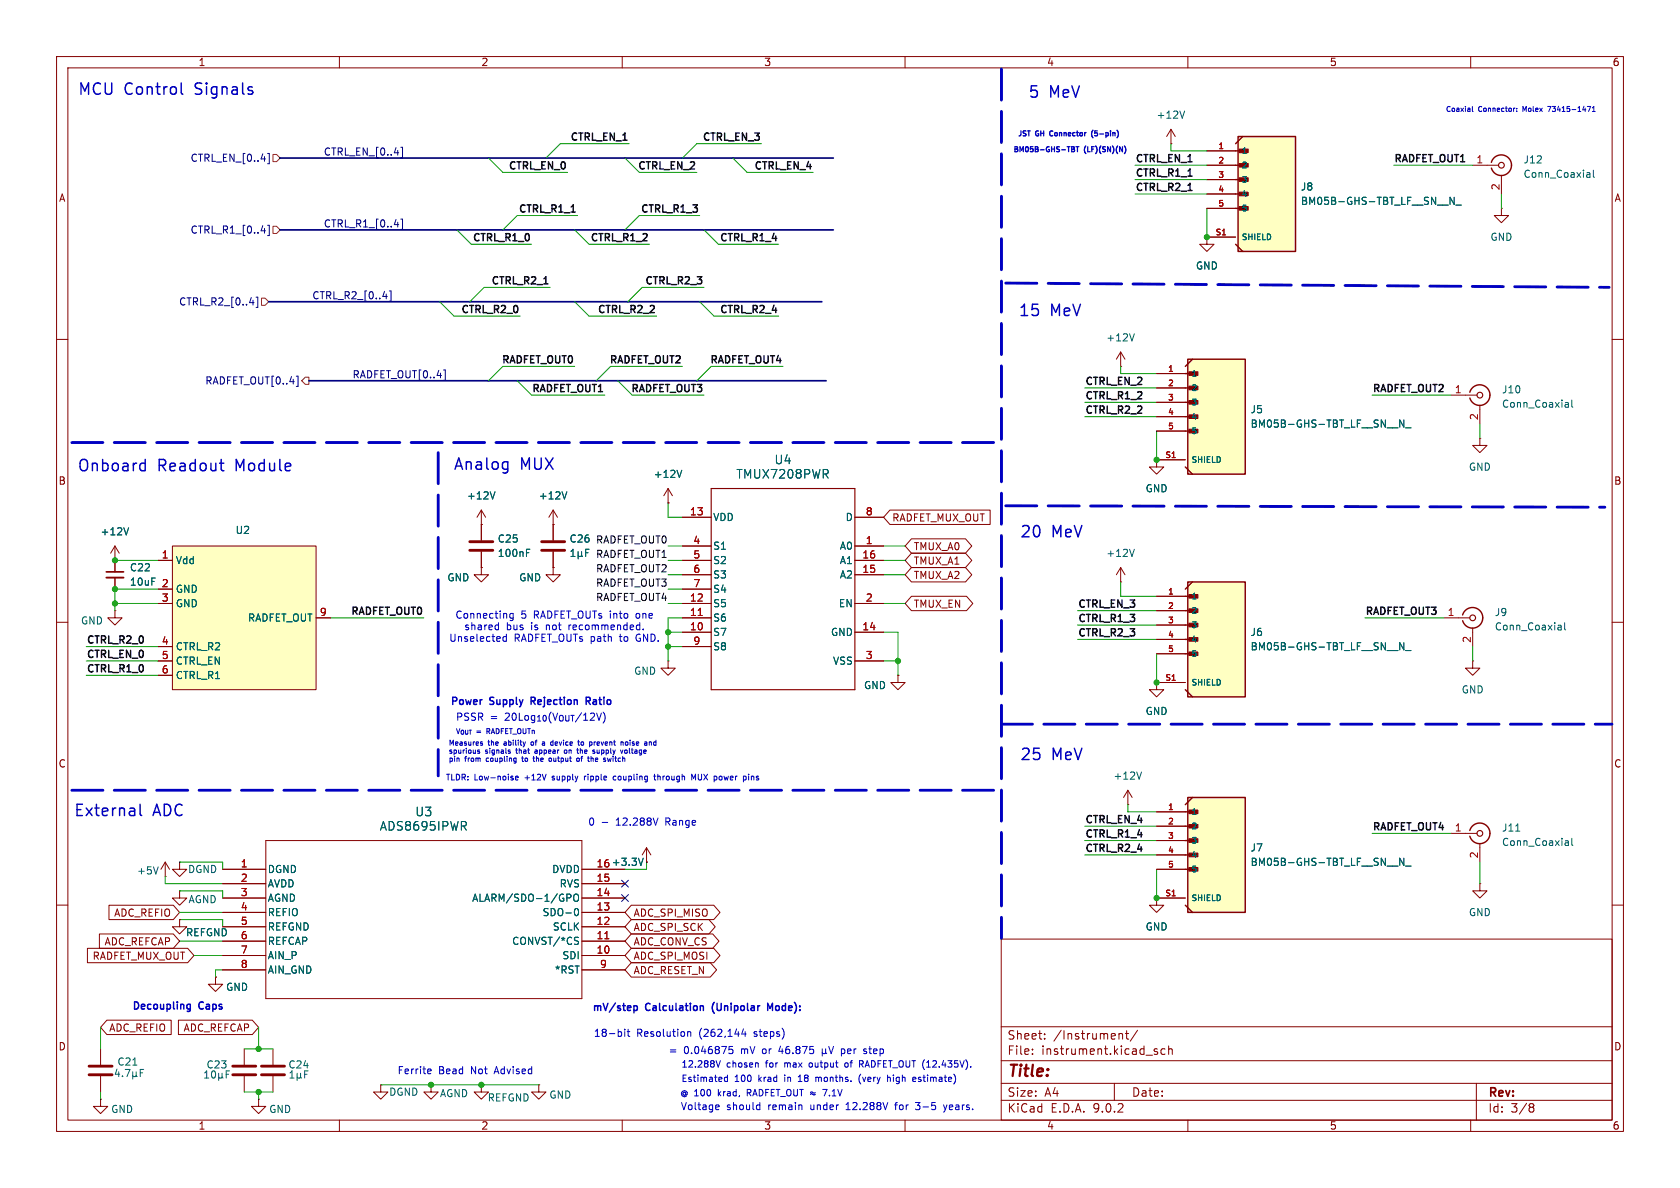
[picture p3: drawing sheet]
<svg xmlns="http://www.w3.org/2000/svg" width="297mm" height="210mm" viewBox="0 0 297 210" stroke-linecap="round" stroke-linejoin="round" font-family="sans-serif">
<defs><g id="words">
<g font-size="2.8" fill="#0000c2">
<text x="13.7" y="17.1">MCU Control</text>
<text x="34.7" y="17.1">Signals</text>
<text x="181.7" y="17.6">5</text>
<text x="185.5" y="17.6">MeV</text>
<text x="180" y="56.2">15</text>
<text x="185.7" y="56.2">MeV</text>
<text x="13.6" y="83.7">Onboard</text>
<text x="27.9" y="83.7">Readout</text>
<text x="41.8" y="83.7">Module</text>
<text x="80.1" y="83.4">Analog</text>
<text x="92" y="83.4">MUX</text>
<text x="180.2" y="95.4">20</text>
<text x="185.9" y="95.4">MeV</text>
<text x="180.2" y="134.7">25</text>
<text x="185.9" y="134.7">MeV</text>
<text x="13" y="144.6">External</text>
<text x="27" y="144.6">ADC</text>
</g>
<text font-size="2.8" fill="#840000" x="178" y="190.9">Title:</text>
<g font-size="2.1" fill="#006464">
<text x="136.8" y="82.3">U4</text>
<text x="130.1" y="84.8">TMUX7208PWR</text>
<text x="67.1" y="147">ADS8695IPWR</text>
<text x="73.3" y="144.5">U3</text>
</g>
<g font-size="2.1" fill="#840000">
<text x="178" y="184">Sheet:</text>
<text x="186.2" y="184">/Instrument/</text>
<text x="178" y="186.7">File:</text>
<text x="184.1" y="186.7">instrument.kicad_sch</text>
<text x="178" y="196.9">KiCad</text>
<text x="178" y="194.1">Size:</text>
<text x="184.7" y="194.1">A4</text>
<text x="185.7" y="196.9">E.D.A.</text>
<text x="193.3" y="196.9">9.0.2</text>
<text x="200" y="194.1">Date:</text>
<text x="263" y="194.3">Rev:</text>
<text x="263" y="196.9">Id:</text>
<text x="267.1" y="196.9">3/8</text>
</g>
<g font-size="1.8" fill="#840000">
<text x="35" y="11.9">1</text>
<text x="85" y="11.9">2</text>
<text x="135" y="11.9">3</text>
<text x="185" y="11.9">4</text>
<text x="235" y="11.9">5</text>
<text x="285" y="11.9">6</text>
<text x="10.3" y="35.9">A</text>
<text x="285.3" y="35.9">A</text>
<text x="10.3" y="85.9">B</text>
<text x="285.3" y="85.9">B</text>
<text x="157.6" y="92.4">RADFET_MUX_OUT</text>
<text x="161.4" y="97.5">TMUX_A0</text>
<text x="161.4" y="100">TMUX_A1</text>
<text x="161.4" y="102.6">TMUX_A2</text>
<text x="161.4" y="107.6">TMUX_EN</text>
<text x="10.3" y="135.9">C</text>
<text x="285.3" y="135.9">C</text>
<text x="18.4" y="167.3">ADC_REFCAP</text>
<text x="20.1" y="162.2">ADC_REFIO</text>
<text x="111.9" y="167.3">ADC_CONV_CS</text>
<text x="111.9" y="164.8">ADC_SPI_SCK</text>
<text x="111.9" y="162.2">ADC_SPI_MISO</text>
<text x="16.3" y="169.9">RADFET_MUX_OUT</text>
<text x="111.9" y="169.9">ADC_SPI_MOSI</text>
<text x="111.9" y="172.4">ADC_RESET_N</text>
<text x="10.3" y="185.9">D</text>
<text x="19.2" y="182.6">ADC_REFIO</text>
<text x="32.4" y="182.6">ADC_REFCAP</text>
<text x="285.3" y="185.9">D</text>
<text x="35" y="199.9">1</text>
<text x="85" y="199.9">2</text>
<text x="135" y="199.9">3</text>
<text x="185" y="199.9">4</text>
<text x="235" y="199.9">5</text>
<text x="285" y="199.9">6</text>
</g>
<g font-size="1.8" fill="#006464">
<text x="204.4" y="21.2">+12V</text>
<text x="269.2" y="29.1">J12</text>
<text x="229.9" y="33.9">J8</text>
<text x="269.2" y="31.6">Conn_Coaxial</text>
<text x="229.9" y="36.4">BM05B-GHS-TBT_LF__SN__N_</text>
<text x="211.3" y="47.9">GND</text>
<text x="263.4" y="42.8">GND</text>
<text x="195.5" y="60.6">+12V</text>
<text x="265.4" y="69.7">J10</text>
<text x="221" y="73.3">J5</text>
<text x="221" y="75.8">BM05B-GHS-TBT_LF__SN__N_</text>
<text x="265.4" y="72.3">Conn_Coaxial</text>
<text x="259.6" y="83.4">GND</text>
<text x="82.4" y="88.5">+12V</text>
<text x="95.1" y="88.5">+12V</text>
<text x="115.5" y="84.7">+12V</text>
<text x="202.4" y="87.2">GND</text>
<text x="17.7" y="94.8">+12V</text>
<text x="41.6" y="94.6">U2</text>
<text x="126" y="92.3">VDD</text>
<text x="149.4" y="92.3">D</text>
<text x="22.9" y="101.2">C22</text>
<text x="31" y="99.9">Vdd</text>
<text x="87.9" y="98.7">100nF</text>
<text x="87.9" y="96.1">C25</text>
<text x="100.6" y="96.1">C26</text>
<text x="126" y="97.4">S1</text>
<text x="126" y="99.9">S2</text>
<text x="148.4" y="97.4">A0</text>
<text x="148.4" y="99.9">A1</text>
<text x="195.5" y="98.7">+12V</text>
<text x="22.9" y="103.7">10uF</text>
<text x="31" y="105">GND</text>
<text x="31" y="107.5">GND</text>
<text x="79" y="103">GND</text>
<text x="91.7" y="103">GND</text>
<text x="126" y="102.5">S3</text>
<text x="126" y="105">S4</text>
<text x="126" y="107.5">S5</text>
<text x="148.2" y="107.5">EN</text>
<text x="148.4" y="102.5">A2</text>
<text x="14.2" y="110.6">GND</text>
<text x="43.7" y="110.1">RADFET_OUT</text>
<text x="126" y="110.1">S6</text>
<text x="126" y="112.6">S7</text>
<text x="146.8" y="112.6">GND</text>
<text x="221" y="112.6">J6</text>
<text x="264.2" y="109.1">J9</text>
<text x="264.2" y="111.6">Conn_Coaxial</text>
<text x="31" y="115.2">CTRL_R2</text>
<text x="31" y="117.7">CTRL_EN</text>
<text x="112" y="119.5">GND</text>
<text x="126" y="115.2">S8</text>
<text x="147.2" y="117.7">VSS</text>
<text x="221" y="115.2">BM05B-GHS-TBT_LF__SN__N_</text>
<text x="31" y="120.2">CTRL_R1</text>
<text x="152.6" y="122">GND</text>
<text x="258.3" y="122.8">GND</text>
<text x="202.4" y="126.6">GND</text>
<text x="196.7" y="138">+12V</text>
<text x="265.4" y="149.7">Conn_Coaxial</text>
<text x="265.4" y="147.2">J11</text>
<text x="24.1" y="154.8">+5V</text>
<text x="33.1" y="154.5">DGND</text>
<text x="47.2" y="154.5">DGND</text>
<text x="97.5" y="154.5">DVDD</text>
<text x="105.4" y="153.4">16 +3.3V</text>
<text x="221" y="150.7">J7</text>
<text x="221" y="153.3">BM05B-GHS-TBT_LF__SN__N_</text>
<text x="33.2" y="159.9">AGND</text>
<text x="47.2" y="157.1">AVDD</text>
<text x="47.2" y="159.6">AGND</text>
<text x="83.4" y="159.6">ALARM/SDO-1/GPO</text>
<text x="98.8" y="157.1">RVS</text>
<text x="32.8" y="165.7">REFGND</text>
<text x="47.2" y="162.2">REFIO</text>
<text x="47.2" y="164.7">REFGND</text>
<text x="47.2" y="167.2">REFCAP</text>
<text x="90.4" y="167.2">CONVST/*CS</text>
<text x="95.8" y="162.2">SDO-0</text>
<text x="97.6" y="164.7">SCLK</text>
<text x="202.4" y="164.7">GND</text>
<text x="259.6" y="162.2">GND</text>
<text x="47.2" y="169.8">AIN_P</text>
<text x="47.2" y="172.3">AIN_GND</text>
<text x="98" y="172.3">*RST</text>
<text x="99.3" y="169.8">SDI</text>
<text x="39.9" y="175.4">GND</text>
<text x="20.7" y="188.6">C21</text>
<text x="36.4" y="189.1">C23</text>
<text x="50.9" y="189.1">C24</text>
<text x="19.6" y="197">GND</text>
<text x="47.5" y="197">GND</text>
<text x="68.7" y="193.9">DGND</text>
<text x="77.7" y="194.2">AGND</text>
<text x="86.1" y="194.9">REFGND</text>
<text x="97" y="194.4">GND</text>
</g>
<g font-size="1.8" fill="#000084">
<text x="33.6" y="28.8">CTRL_EN_[0..4]</text>
<text x="57.1" y="27.6">CTRL_EN_[0..4]</text>
<text x="33.6" y="41.5">CTRL_R1_[0..4]</text>
<text x="57.1" y="40.3">CTRL_R1_[0..4]</text>
<text x="55.1" y="53">CTRL_R2_[0..4]</text>
<text x="31.6" y="54.2">CTRL_R2_[0..4]</text>
<text x="36.2" y="68.2">RADFET_OUT[0..4]</text>
<text x="62.2" y="67">RADFET_OUT[0..4]</text>
</g>
<g font-size="1.8" fill="#0f0f0f">
<text x="100.6" y="25">CTRL_EN_1</text>
<text x="124" y="25">CTRL_EN_3</text>
<text x="200.7" y="28.8">CTRL_EN_1</text>
<text x="246.4" y="28.8">RADFET_OUT1</text>
<text x="89.7" y="30">CTRL_EN_0</text>
<text x="112.5" y="30">CTRL_EN_2</text>
<text x="133.1" y="30">CTRL_EN_4</text>
<text x="200.7" y="31.3">CTRL_R1_1</text>
<text x="200.7" y="33.8">CTRL_R2_1</text>
<text x="91.4" y="37.7">CTRL_R1_1</text>
<text x="113" y="37.7">CTRL_R1_3</text>
<text x="83.3" y="42.7">CTRL_R1_0</text>
<text x="104.1" y="42.7">CTRL_R1_2</text>
<text x="127" y="42.7">CTRL_R1_4</text>
<text x="86.6" y="50.4">CTRL_R2_1</text>
<text x="113.8" y="50.4">CTRL_R2_3</text>
<text x="81.3" y="55.4">CTRL_R2_0</text>
<text x="105.4" y="55.4">CTRL_R2_2</text>
<text x="127" y="55.4">CTRL_R2_4</text>
<text x="88.5" y="64.3">RADFET_OUT0</text>
<text x="107.5" y="64.3">RADFET_OUT2</text>
<text x="125.3" y="64.3">RADFET_OUT4</text>
<text x="93.8" y="69.4">RADFET_OUT1</text>
<text x="111.3" y="69.4">RADFET_OUT3</text>
<text x="191.8" y="68.1">CTRL_EN_2</text>
<text x="191.8" y="70.7">CTRL_R1_2</text>
<text x="242.6" y="69.4">RADFET_OUT2</text>
<text x="191.8" y="73.2">CTRL_R2_2</text>
<text x="105.3" y="96.2">RADFET_OUT0</text>
<text x="105.3" y="101.3">RADFET_OUT2</text>
<text x="105.3" y="98.7">RADFET_OUT1</text>
<text x="105.3" y="103.8">RADFET_OUT3</text>
<text x="105.3" y="106.3">RADFET_OUT4</text>
<text x="190.5" y="107.5">CTRL_EN_3</text>
<text x="15.2" y="113.9">CTRL_R2_0</text>
<text x="61.8" y="108.8">RADFET_OUT0</text>
<text x="190.5" y="110">CTRL_R1_3</text>
<text x="190.5" y="112.6">CTRL_R2_3</text>
<text x="241.3" y="108.8">RADFET_OUT3</text>
<text x="15.2" y="116.4">CTRL_EN_0</text>
<text x="15.2" y="118.9">CTRL_R1_0</text>
<text x="191.8" y="148.1">CTRL_R1_4</text>
<text x="191.8" y="145.6">CTRL_EN_4</text>
<text x="242.6" y="146.9">RADFET_OUT4</text>
<text x="191.8" y="150.7">CTRL_R2_4</text>
</g>
<g font-size="1.8" fill="#a90000">
<text x="260.9" y="29">1</text>
<text x="265.2" y="33.7" transform="rotate(-90 265.2 33.7)">2</text>
<text x="257.1" y="69.6">1</text>
<text x="261.4" y="74.4" transform="rotate(-90 261.4 74.4)">2</text>
<text x="121.9" y="91.2">13</text>
<text x="153" y="91.2">8</text>
<text x="28.5" y="98.8">1</text>
<text x="122.5" y="96.3">4</text>
<text x="122.5" y="98.8">5</text>
<text x="122.5" y="101.3">6</text>
<text x="152.4" y="98.8">16</text>
<text x="152.4" y="101.3">15</text>
<text x="153" y="96.3">1</text>
<text x="28.5" y="103.9">2</text>
<text x="28.5" y="106.4">3</text>
<text x="121.9" y="106.4">12</text>
<text x="122.5" y="103.9">7</text>
<text x="153" y="106.4">2</text>
<text x="56.4" y="109">9</text>
<text x="121.9" y="109">11</text>
<text x="121.9" y="111.5">10</text>
<text x="152.4" y="111.5">14</text>
<text x="255.8" y="109">1</text>
<text x="260.1" y="113.7" transform="rotate(-90 260.1 113.7)">2</text>
<text x="28.5" y="114">4</text>
<text x="28.5" y="116.6">5</text>
<text x="28.5" y="119.1">6</text>
<text x="122.5" y="114">9</text>
<text x="153" y="116.6">3</text>
<text x="257.1" y="147.1">1</text>
<text x="42.5" y="153.4">1</text>
<text x="42.5" y="156">2</text>
<text x="105.4" y="156">15</text>
<text x="261.4" y="151.8" transform="rotate(-90 261.4 151.8)">2</text>
<text x="42.5" y="158.5">3</text>
<text x="42.5" y="161">4</text>
<text x="105.4" y="158.5">14</text>
<text x="105.4" y="161">13</text>
<text x="42.5" y="163.6">5</text>
<text x="42.5" y="166.1">6</text>
<text x="105.4" y="163.6">12</text>
<text x="105.4" y="166.1">11</text>
<text x="42.5" y="168.7">7</text>
<text x="42.5" y="171.2">8</text>
<text x="105.4" y="168.7">10</text>
<text x="106" y="171.2">9</text>
</g>
<g font-size="1.8" fill="#0000c2">
<text x="79.3" y="113.7">Unselected</text>
<text x="80.4" y="109.6">Connecting</text>
<text x="82" y="111.6">shared</text>
<text x="89.5" y="111.6">bus</text>
<text x="90.9" y="113.7">RADFET_OUTs path</text>
<text x="92.1" y="109.6">5</text>
<text x="94" y="111.6">is</text>
<text x="94.5" y="109.6">RADFET_OUTs into</text>
<text x="96.8" y="111.6">not</text>
<text x="101" y="111.6">recommended.</text>
<text x="109.9" y="113.7">to</text>
<text x="112.9" y="113.7">GND.</text>
<text x="112.9" y="109.6">one</text>
<text x="79.5" y="125">Power</text>
<text x="86.6" y="125">Supply</text>
<text x="94.3" y="125">Rejection</text>
<text x="104.6" y="125">Ratio</text>
<text x="80.5" y="127.6">PSSR</text>
<text x="86.6" y="127.6">=</text>
<text x="89.4" y="127.6">20Log_{10}(V_{OUT}/12V)</text>
<text x="103.9" y="146.2">0</text>
<text x="109" y="146.2">12.288V</text>
<text x="117.9" y="146.2">Range</text>
<text x="23.2" y="178.8">Decoupling</text>
<text x="35.2" y="178.8">Caps</text>
<text x="104.6" y="179.1">mV/step</text>
<text x="114.2" y="179.1">Calculation</text>
<text x="126.5" y="179.1">(Unipolar</text>
<text x="136.8" y="179.1">Mode):</text>
<text x="104.9" y="183.5">18-bit</text>
<text x="112.5" y="183.5">Resolution</text>
<text x="123.7" y="183.5">(262,144</text>
<text x="133.6" y="183.5">steps)</text>
<text x="70.2" y="190.1">Ferrite</text>
<text x="77.5" y="190.1">Bead</text>
<text x="83.4" y="190.1">Not</text>
<text x="87.7" y="190.1">Advised</text>
<text x="118.1" y="186.5">=</text>
<text x="120.9" y="186.5">0.046875</text>
<text x="131.1" y="186.5">mV</text>
<text x="135" y="186.5">or</text>
<text x="138.2" y="186.5">46.875</text>
<text x="149.6" y="186.5">per</text>
<text x="153.8" y="186.5">step</text>
<text x="120.3" y="196.4">Voltage</text>
<text x="128.4" y="196.4">should</text>
<text x="135.9" y="196.4">remain</text>
<text x="143.5" y="196.4">under</text>
<text x="150" y="196.4">12.288V</text>
<text x="159" y="196.4">for</text>
<text x="162.8" y="196.4">3-5</text>
<text x="167.9" y="196.4">years.</text>
</g>
<g font-size="1.6" fill="#0000c2">
<text x="120.4" y="191.6">Estimated</text>
<text x="120.4" y="189.1">12.288V</text>
<text x="128.5" y="189.1">chosen</text>
<text x="129.9" y="191.6">100</text>
<text x="134.2" y="191.6">krad</text>
<text x="135.5" y="189.1">for</text>
<text x="139" y="191.6">in</text>
<text x="139" y="189.1">max</text>
<text x="141.7" y="191.6">18</text>
<text x="143.6" y="189.1">output</text>
<text x="145" y="191.6">months.</text>
<text x="150.2" y="189.1">of</text>
<text x="152.8" y="191.6">(very</text>
<text x="153" y="189.1">RADFET_OUT (12.435V).</text>
<text x="158.1" y="191.6">high</text>
<text x="162.9" y="191.6">estimate)</text>
<text x="120.1" y="194.1">@ 100</text>
<text x="127.1" y="194.1">krad,</text>
<text x="132.4" y="194.1">RADFET_OUT þÿ&quot;H</text>
<text x="146.3" y="194.1">7.1V</text>
</g>
<g font-size="1.4" fill="#a90000">
<text x="215.3" y="26.4">1</text>
<text x="215.3" y="29">2</text>
<text x="215.3" y="31.5">3</text>
<text x="215.3" y="34">4</text>
<text x="214.8" y="41.7">S1</text>
<text x="215.3" y="36.6">5</text>
<text x="206.4" y="65.8">1</text>
<text x="206.4" y="68.3">2</text>
<text x="206.4" y="70.9">3</text>
<text x="206.4" y="73.4">4</text>
<text x="206.4" y="75.9">5</text>
<text x="205.9" y="81">S1</text>
<text x="206.4" y="105.2">1</text>
<text x="206.4" y="107.7">2</text>
<text x="206.4" y="110.2">3</text>
<text x="206.4" y="112.8">4</text>
<text x="206.4" y="115.3">5</text>
<text x="205.9" y="120.4">S1</text>
<text x="206.4" y="143.3">1</text>
<text x="206.4" y="145.8">2</text>
<text x="206.4" y="148.3">3</text>
<text x="206.4" y="150.9">4</text>
<text x="206.4" y="153.4">5</text>
<text x="205.9" y="158.5">S1</text>
</g>
<g font-size="1.4" fill="#006464">
<text x="219.5" y="27.4">1</text>
<text x="219.5" y="29.9">2</text>
<text x="219.5" y="32.5">3</text>
<text x="219.5" y="35">4</text>
<text x="219.5" y="37.6">5</text>
<text x="219.5" y="42.6">SHIELD</text>
<text x="210.6" y="66.8">1</text>
<text x="210.6" y="69.3">2</text>
<text x="210.6" y="71.9">3</text>
<text x="210.6" y="74.4">4</text>
<text x="210.6" y="76.9">5</text>
<text x="210.6" y="82">SHIELD</text>
<text x="210.6" y="106.1">1</text>
<text x="210.6" y="108.7">2</text>
<text x="210.6" y="111.2">3</text>
<text x="210.6" y="113.8">4</text>
<text x="210.6" y="116.3">5</text>
<text x="210.6" y="121.4">SHIELD</text>
<text x="210.6" y="144.2">1</text>
<text x="210.6" y="146.8">2</text>
<text x="210.6" y="149.3">3</text>
<text x="210.6" y="151.9">4</text>
<text x="210.6" y="154.4">5</text>
<text x="210.6" y="159.5">SHIELD</text>
</g>
<g font-size="1.4" fill="#0000c2">
<text x="78.7" y="138.2">TLDR:</text>
<text x="83.9" y="138.2">Low-noise</text>
<text x="93" y="138.2">+12V</text>
<text x="98.1" y="138.2">supply</text>
<text x="104" y="138.2">ripple</text>
<text x="109.4" y="138.2">coupling</text>
<text x="116.9" y="138.2">through</text>
<text x="123.7" y="138.2">MUX</text>
<text x="127.9" y="138.2">power</text>
<text x="133.4" y="138.2">pins</text>
</g>
<g font-size="1.2" fill="#0000c2">
<text x="255.5" y="20">Coaxial</text>
<text x="261.5" y="20">Connector:</text>
<text x="269.6" y="20">Molex</text>
<text x="274.4" y="20">73415-1471</text>
<text x="179" y="27.2">BM05B-GHS-TBT</text>
<text x="179.8" y="24.4">JST</text>
<text x="183.1" y="24.4">GH</text>
<text x="186.1" y="24.4">Connector</text>
<text x="191.7" y="27.2">(LF)(SN)(N)</text>
<text x="194" y="24.4">(5-pin)</text>
<text x="80.5" y="130">V_{OUT} RADFET_OUTn</text>
<text x="84.3" y="130">=</text>
<text x="79.2" y="132.2">Measures</text>
<text x="79.2" y="133.6">spurious</text>
<text x="79.2" y="135">pin</text>
<text x="82.2" y="135">from</text>
<text x="85.8" y="133.6">signals</text>
<text x="86.2" y="135">coupling</text>
<text x="86.3" y="132.2">the</text>
<text x="89.4" y="132.2">ability</text>
<text x="91.5" y="133.6">that</text>
<text x="92.9" y="135">to</text>
<text x="94.4" y="132.2">of</text>
<text x="95.1" y="133.6">appear</text>
<text x="95.1" y="135">the</text>
<text x="96.7" y="132.2">a</text>
<text x="98.2" y="135">output</text>
<text x="98.5" y="132.2">device</text>
<text x="100.6" y="133.6">on</text>
<text x="103.2" y="133.6">the</text>
<text x="103.4" y="135">of</text>
<text x="103.6" y="132.2">to</text>
<text x="105.6" y="135">the</text>
<text x="105.9" y="132.2">prevent</text>
<text x="106.2" y="133.6">supply</text>
<text x="108.7" y="135">switch</text>
<text x="111.4" y="133.6">voltage</text>
<text x="111.7" y="132.2">noise</text>
<text x="116.2" y="132.2">and</text>
</g>
</g></defs>
<g fill="none" stroke="#840000" stroke-width=".18">
<path d="M10 10h277v190h-277zM12 12h273v186h-273zM60 10v2M110 10v2M160 10v2M210 10v2M260 10v2M260.3 29.2h4.6M265.4 31v3.3M10 60h2M285 60h2M85.1 92.7h.1"/>
<path d="M85.1 90.2l-.8 1.2M85.1 90.2l.8 1.2M85.1 90.2v2.5M10 110h2M255.3 109.2h4.5M260.3 111v3.3M285 110h2M199.4 139.7l-.8 1.3M199.4 139.7l.8 1.3M199.4 139.7v2.5M39.4 153.7h7.6M39.4 156.2h7.6"/>
<path d="M39.4 158.8h7.6M47 148.6h55.9v27.9h-55.9zM102.9 153.7h7.6M102.9 156.2h7.6M102.9 158.8h7.6M199.4 142.2h.1M10 160h2M38.1 172.7v1.3h1.3l-1.3 1.3-1.3-1.3h1.3M38.1 172.7h.1M39.4 161.3h7.6M39.4 163.8h7.6M39.4 166.4h7.6"/>
<path d="M39.4 168.9h7.6M39.4 171.5h7.6M102.9 161.3h7.6M102.9 163.8h7.6M102.9 166.4h7.6M102.9 168.9h7.6M102.9 171.5h7.6M177 166h108v32h-108zM285 160h2M17.8 194.3v1.3h1.2l-1.2 1.3-1.3-1.3h1.3M17.8 194.3h.1M17.8 185.4v2.8"/>
<path d="M17.8 190.2v2.8M60 198v2M76.2 191.8v1.2h1.3l-1.3 1.3-1.3-1.3h1.3M76.2 191.8h.1M85.1 191.8v1.2h1.3l-1.3 1.3-1.3-1.3h1.3M85.1 191.8h.1M95.2 191.8v1.2h1.3l-1.3 1.3-1.2-1.3h1.2M95.2 191.8h.1M110 198v2M160 198v2M177 194.5h108M177 191.5h108"/>
<path d="M177 187.5h108M177 181.5h108M182.5 186.3v.1M182.5 185.5v.1M184.7 183.6v.1M184.7 182.8v.1M197 191.5v3M197.9 182.8h.5l.1 .9M199 182.7h.5M199.2 182.2v1.3l.3 .2M201.1 182.1l-1.3 2M204.2 185.9l.4 .1 .1 .2-.2 .2h-.3"/>
<path d="M204.2 185.4l.4 .1M206 185.5l-.5-.1-.3 .3v.4l.2 .2h.6M206.6 185.5l.2-.1 .4 .1v.9M206.6 184.9v1.5M210 198v2M260 198v2M261 191.5v6.5M270.6 195.1l.4 .1 .2 .2-.3 .3M270.6 195.7h.3M270.9 195.7l.2 .2 .1 .4-.2 .2-.4 .1"/>
</g>
<path d="M15.7 190h4.1M15.7 188.5h4.1" fill="none" stroke="#840000" stroke-width=".51"/>
<g fill="none" stroke="#006464" stroke-width=".18">
<path d="M280.7 30.5l.3 .1 .1 .8M281.1 31.3l-.4 .1M281.1 30.8l-.4 .1M281.7 30.1v1.1l.2 .2M87.5 86.9l-.4 1.3M275.6 110.5h.2l.2 .2v.7M276 111.3l-.4 .1M276 110.8l-.4 .1M276.6 110.1v1.1l.2 .2M201.8 136.5l-.4 1.2M81.9 146l.5 .7M82.3 145.3l.1 .2-.1 .4"/>
<path d="M100.2 158.1h.5l.2 .2-.1 .4h-.6M101.5 158.2l.2-.1a.43 .43 0 0 1 .6 .4v.4a.42 .42 0 0 1-.4 .4 .42 .42 0 0 1-.5-.4zM101.7 160.7l.2-.1a.68 .68 0 0 1 .4 .6 .68 .68 0 0 1-.4 .7l-.2-.1M101.8 166.3l.4 .1 .1 .3-.3 .2h-.3M101.8 165.7h.5M20.7 189l-.3 .9h.8M21 189.5v.8M21.7 190.2v.1M23 189l-.6 1.3M23.5 189.5v1.2M23.5 190.1l.1 .2h.3l.2-.2M23.5 188.3h.7"/>
<path d="M24.1 190.1l.2 .2M24.1 189.5v.6M24.8 189.7h.4M25.4 189h-.6v1.3"/>
</g>
<path d="M106.9 166h.7" fill="none" stroke="#a90000" stroke-width=".18"/>
<path d="M263.7 28.7a1.81 1.81 0 0 1 2.7-1 1.81 1.81 0 0 1 .1 3 1.81 1.81 0 0 1-2.8-1M258.6 108.7a1.81 1.81 0 0 1 2.8-1 1.81 1.81 0 0 1 0 3 1.81 1.81 0 0 1-2.8-1" fill="none" stroke="#840000" stroke-width=".25"/>
<g fill="none" stroke="#840000" stroke-width=".2">
<circle cx="265.4" cy="29.2" r=".51"/>
<circle cx="260.3" cy="109.2" r=".51"/>
</g>
<path d="M210 63.5h10.1v20.3h-10.1z" fill="#ffffc2"/>
<path d="M209.5 66h2M209.5 68.6h2M209.5 71.1h2M209.5 73.7h2M209.5 76.2h2M210 63.5h10.1v20.3h-10.1zM210.8 63.5l-1.3 1.3M259.8 69.3a1.81 1.81 0 0 1 2.8-1 1.81 1.81 0 0 1 .1 3 1.81 1.81 0 0 1-2.8-.9M209.5 82.6l1.3 1.2" fill="none" stroke="#840000" stroke-width=".25"/>
<path d="M210.2 65.7h1.6v.7h-1.6z" fill="#840000" stroke="#840000" stroke-width=".18"/>
<g fill="none" stroke="#840000" stroke-width=".18">
<path d="M204.5 66h5M204.5 68.6h5M204.5 71.1h5M204.5 73.7h5M204.5 76.2h5M256.5 69.9h4.6M261.6 77.5v1.2h1.3l-1.3 1.3-1.3-1.3h1.3M261.6 77.5h.1M261.6 71.6v3.3M20.3 99.1h.1M20.3 96.5v4.6M20.3 96.5l-.7 1.3"/>
<path d="M20.3 96.5l.8 1.3M85.1 92.7v2.8M85.1 97.5v2.8M97.8 92.7h.1M97.8 90.2l-.8 1.2M97.8 90.2l.8 1.2M97.8 90.2v5.3M97.8 97.5v2.8M120.6 91.4h5.1M120.6 96.5h5.1M120.6 99.1h5.1M151.1 91.4h5.1"/>
<path d="M151.1 96.5h5.1M151.1 99.1h5.1M204.5 81.3v1.3h1.2l-1.2 1.2-1.3-1.2h1.3M204.5 81.3h.1M204.5 81.3h5M20.3 108v1.2h1.3l-1.3 1.3-1.3-1.3h1.3M20.3 108h.1M20.3 102.1v2M85.1 100.3v1.3h1.3l-1.3 1.3-1.3-1.3h1.3M85.1 100.3h.1M97.8 100.3v1.3h1.3l-1.3 1.3-1.3-1.3h1.3M97.8 100.3h.1"/>
<path d="M120.6 101.6h5.1M120.6 104.1h5.1M120.6 106.7h5.1M120.6 109.2h5.1M120.6 111.8h5.1M120.6 114.3h5.1M151.1 101.6h5.1M151.1 106.7h5.1M151.1 111.8h5.1M151.1 116.8h5.1M158.7 119.4v1.3h1.3l-1.3 1.2-1.2-1.2h1.2M158.7 119.4h.1"/>
<path d="M204.5 120.7v1.2h1.2l-1.2 1.3-1.3-1.3h1.3M204.5 120.7h.1M29.2 154.9h.1M29.2 152.4l-.8 1.3M29.2 152.4l.8 1.3M29.2 152.4v2.5M31.7 152.4v1.3h1.3l-1.3 1.2-1.2-1.2h1.2M31.7 152.4h.1M31.7 157.5v1.3h1.3l-1.3 1.2-1.2-1.2h1.2M31.7 157.5h.1M204.5 158.8v1.2h1.2l-1.2 1.3-1.3-1.3h1.3M204.5 158.8h.1"/>
<path d="M31.7 162.6v1.2h1.3l-1.3 1.3-1.2-1.3h1.2M31.7 162.6h.1M43.2 185.4v2.8M43.2 190.2v2.8M45.7 194.3v1.3h1.3l-1.3 1.3-1.3-1.3h1.3M45.7 194.3h.1"/>
</g>
<g fill="none" stroke="#006464" stroke-width=".18">
<path d="M247.5 74.2l.7 1.3v-1.3M248.5 75.6h1M276.8 71.1h.3l.2 .2v.7M277.3 71.9l-.5 .1M277.3 71.4l-.5 .1M277.9 70.7v1.1l.2 .2M22.7 93.3l-.4 1.3M93.1 97.7h.4M93.1 97.1h.6M100.2 86.9l-.4 1.3M100.9 98.4h.8M100.9 97.5l.4-.4v1.3"/>
<path d="M102.2 98.2l.2 .2h.2l.2-.2M102.2 97.5v1.3M102.8 98.2l.2 .2M102.8 97.5v.7M103.5 97.7h.5M104.1 97.1h-.6v1.3M28 153.2l-.4 1.3M36.2 190.6h.7M36.5 189.3v1.3M37.4 189.5v.6l.1 .4 .2 .1 .4-.3v-.8M38.7 190.4l.1 .2h.3l.2-.2M38.7 189.7v1.3"/>
<path d="M39.3 190.4l.1 .2M39.3 189.7v.7M40 189.9h.4M40.6 189.3h-.6v1.3"/>
</g>
<g fill="none" stroke="#840000" stroke-width=".2">
<path d="M125.7 86.4h25.4v35.5h-25.4z"/>
<circle cx="261.6" cy="69.9" r=".51"/>
</g>
<path d="M123.4 108.8h.8" fill="none" stroke="#a90000" stroke-width=".18"/>
<path d="M18.8 101.1h3" fill="none" stroke="#840000" stroke-width=".3"/>
<path d="M18.8 102.1h3" fill="none" stroke="#840000" stroke-width=".33"/>
<path d="M83.1 95.8h4M83.1 97.3h4M95.8 95.8h4M95.8 97.3h4M41.1 190h4.1M41.1 188.5h4.1" fill="none" stroke="#840000" stroke-width=".51"/>
<path d="M210 102.9h10.1v20.3h-10.1z" fill="#ffffc2"/>
<path d="M209.5 105.4h2M209.5 108h2M209.5 110.5h2M209.5 113h2M209.5 115.6h2M210 102.9h10.1v20.3h-10.1zM210.8 102.9l-1.3 1.2M209.5 121.9l1.3 1.3" fill="none" stroke="#840000" stroke-width=".25"/>
<path d="M210.2 105.1h1.6v.6h-1.6z" fill="#840000" stroke="#840000" stroke-width=".18"/>
<g fill="none" stroke="#840000" stroke-width=".18">
<path d="M198.1 64.8h.1M198.1 62.2v2.6M198.1 62.2l-.7 1.3M198.1 62.2l.8 1.3M118.1 88.9h.1M118.1 86.4l-.8 1.2M118.1 86.4l.8 1.2M118.1 86.4v2.5M118.1 116.8v1.3h1.3l-1.3 1.3-1.3-1.3h1.3M118.1 116.8h.1M198.1 102.9h.1M198.1 100.3l-.7 1.3"/>
<path d="M198.1 100.3l.8 1.3M198.1 100.3v2.6M204.5 105.4h5M204.5 108h5M204.5 110.5h5M204.5 113h5M204.5 115.6h5M204.5 120.7h5"/>
</g>
<path d="M200.5 59l-.4 1.3M120.5 83.1l-.4 1.3M200.5 97.1l-.4 1.3M247.5 113.6l.7 1.3v-1.3M248.5 115h1" fill="none" stroke="#006464" stroke-width=".18"/>
<path d="M30.5 96.5h25.4v25.4h-25.4z" fill="#ffffc2"/>
<g fill="none" stroke="#840000" stroke-width=".18">
<path d="M213.4 41.9v1.3h1.2l-1.2 1.3-1.3-1.3h1.3M213.4 41.9h.1M27.9 99.1h2.6M30.5 96.5h25.4v25.4h-25.4zM27.9 104.1h2.6M27.9 106.7h2.6M27.9 114.3h2.6M27.9 116.8h2.6M27.9 119.4h2.6M55.9 109.2h2.5M114.3 152.4h.1M114.3 149.9l-.8 1.2"/>
<path d="M114.3 149.9l.8 1.2M114.3 149.9v2.5"/>
</g>
<path d="M113.7 151.7l-.4 1.3" fill="none" stroke="#006464" stroke-width=".18"/>
<path d="M218.9 24.1h10.1v20.4h-10.1z" fill="#ffffc2"/>
<path d="M218.4 26.7h1.9M218.4 29.2h1.9M218.4 31.8h1.9M218.4 34.3h1.9M218.4 36.8h1.9M218.9 24.1h10.1v20.4h-10.1zM219.7 24.1l-1.3 1.3M218.4 43.2l1.3 1.3M259.8 146.8a1.81 1.81 0 0 1 2.8-1 1.81 1.81 0 0 1 .1 3 1.81 1.81 0 0 1-2.8-1" fill="none" stroke="#840000" stroke-width=".25"/>
<path d="M219.1 26.4h1.6v.6h-1.6z" fill="#840000" stroke="#840000" stroke-width=".18"/>
<path d="M213.4 26.7h5M213.4 29.2h5M213.4 31.8h5M213.4 34.3h5M213.4 36.8h5M213.4 41.9h5M256.5 147.3h4.6M261.6 149.1v3.3" fill="none" stroke="#840000" stroke-width=".18"/>
<path d="M256.3 34.9l.8 1.2v-1.2M257.4 36.3h.9M268 146.9h.7M276.8 148.6h.3l.2 .2v.7M277.3 149.4l-.5 .1M277.3 148.9l-.5 .1M277.9 148.2v1.1l.2 .2" fill="none" stroke="#006464" stroke-width=".18"/>
<circle cx="261.6" cy="147.3" r=".51" fill="none" stroke="#840000" stroke-width=".2"/>
<path d="M210 141h10.1v20.3h-10.1z" fill="#ffffc2"/>
<path d="M209.5 143.5h2M209.5 146.1h2M209.5 148.6h2M209.5 151.1h2M209.5 153.7h2M210 141h10.1v20.3h-10.1zM210.8 141l-1.3 1.2M209.5 160l1.3 1.3" fill="none" stroke="#840000" stroke-width=".25"/>
<path d="M210.2 143.2h1.6v.6h-1.6z" fill="#840000" stroke="#840000" stroke-width=".18"/>
<g fill="none" stroke="#840000" stroke-width=".18">
<path d="M207 25.4h.1M207 22.9l-.8 1.2M207 22.9l.8 1.2M207 22.9v2.5M213.4 26.7h5M213.4 29.2h5M213.4 31.8h5M213.4 34.3h5M213.4 36.8h5M265.4 36.8v1.3h1.3l-1.3 1.3-1.2-1.3h1.2M265.4 36.8h.1M213.4 41.9h.1"/>
<path d="M213.4 41.9h5M204.5 66h5M204.5 68.6h5M204.5 71.1h5M204.5 73.7h5M204.5 76.2h5M20.3 99.1h.1M20.3 99.1v2M27.9 99.1h2.6M85.1 92.7h.1M85.1 92.7v2.8M85.1 97.5v2.8"/>
<path d="M97.8 92.7h.1M97.8 92.7v2.8M97.8 97.5v2.8M118.1 88.9h.1M120.6 99.1h5.1M120.6 91.4h5.1M120.6 96.5h5.1M151.1 99.1h5.1M151.1 91.4h5.1M151.1 96.5h5.1M157.3 90.2h17.7v2.5h-17.7l-1.1-1.3zM161.1 95.2h9.6l1.1 1.3-1.1 1.3h-9.6l-1.1-1.3z"/>
<path d="M161.1 97.8h9.6l1.1 1.3-1.1 1.2h-9.6l-1.1-1.2zM204.5 81.3h.1M204.5 81.3h5M20.3 102.1v2M27.9 104.1h2.6M27.9 106.7h2.6M27.9 114.3h2.6M27.9 116.8h2.6M27.9 119.4h2.6M55.9 109.2h2.5M85.1 100.3h.1M97.8 100.3h.1"/>
<path d="M120.6 104.1h5.1M120.6 106.7h5.1M120.6 114.3h5.1M120.6 109.2h5.1M120.6 101.6h5.1M120.6 111.8h5.1M151.1 106.7h5.1M151.1 116.8h5.1M151.1 101.6h5.1M151.1 111.8h5.1M158.7 119.4h.1M161.1 100.3h9.6l1.1 1.3-1.1 1.3h-9.6l-1.1-1.3z"/>
<path d="M161.1 105.4h9.8l1.1 1.3-1.1 1.3h-9.8l-1.1-1.3zM204.5 105.4h5M204.5 108h5M204.5 110.5h5M204.5 113h5M204.5 115.6h5M260.3 116.8v1.3h1.3l-1.3 1.3-1.2-1.3h1.2M260.3 116.8h.1M204.5 120.7h.1M204.5 120.7h5M39.4 153.7h7.6M39.4 158.8h7.6"/>
<path d="M39.4 156.2h7.6M102.9 153.7h7.6M102.9 158.8h7.6M102.9 156.2h7.6M114.3 152.4h.1M204.5 158.8h.1M204.5 143.5h5M204.5 146.1h5M204.5 148.6h5M204.5 151.1h5M204.5 153.7h5M204.5 158.8h5"/>
<path d="M261.6 156.2v1.3h1.3l-1.3 1.3-1.3-1.3h1.3M261.6 156.2h.1M15.5 167.6h17.7l1.1 1.3-1.1 1.3h-17.7zM17.6 165.1h13l1.1 1.3-1.1 1.2h-13zM19.3 160h11.3l1.1 1.3-1.1 1.3h-11.3zM31.7 162.6h.1M38.1 172.7h.1M39.4 161.3h7.6M39.4 163.8h7.6M39.4 166.4h7.6M39.4 168.9h7.6M39.4 171.5h7.6"/>
<path d="M102.9 161.3h7.6M102.9 163.8h7.6M102.9 166.4h7.6M102.9 168.9h7.6M102.9 171.5h7.6M111.6 165.1h14.4l1.1 1.3-1.1 1.2h-14.4l-1.1-1.2zM111.6 167.6h14.6l1.1 1.3-1.1 1.3h-14.6l-1.1-1.3zM111.6 162.6h13.7l1.1 1.2-1.1 1.3h-13.7l-1.1-1.3zM111.6 170.2h14l1.1 1.3-1.1 1.2h-14l-1.1-1.2zM111.6 160h14.6l1.1 1.3-1.1 1.3h-14.6l-1.1-1.3zM18.9 180.3h11.4v2.6h-11.4l-1.1-1.3zM31.5 180.3h13.1l1.1 1.3-1.1 1.3h-13.1z"/>
<path d="M48.3 185.4v2.8M48.3 190.2v2.8M67.3 191.8v1.2h1.3l-1.3 1.3-1.3-1.3h1.3M67.3 191.8h.1"/>
</g>
<g fill="none" stroke="#006464" stroke-width=".18">
<path d="M209.4 19.6l-.4 1.3M256.3 34.9l.8 1.2v-1.2M257.4 36.3h.9M247.5 74.2l.7 1.3v-1.3M248.5 75.6h1M22.7 93.3l-.4 1.3M87.5 86.9l-.4 1.3M93.1 97.7h.4M93.1 97.1h.6M100.2 86.9l-.4 1.3M100.9 98.4h.8M100.9 97.5l.4-.4v1.3"/>
<path d="M102.2 98.2l.2 .2h.2l.2-.2M102.2 97.5v1.3M102.8 98.2l.2 .2M102.8 97.5v.7M103.5 97.7h.5M104.1 97.1h-.6v1.3M120.5 83.1l-.4 1.3M247.5 113.6l.7 1.3v-1.3M248.5 115h1M81.9 146l.5 .7M82.3 145.3l.1 .2-.1 .4M100.2 158.1h.5l.2 .2-.1 .4h-.6"/>
<path d="M101.5 158.2l.2-.1a.43 .43 0 0 1 .6 .4v.4a.42 .42 0 0 1-.4 .4 .42 .42 0 0 1-.5-.4zM113.7 151.7l-.4 1.3M247.5 151.7l.7 1.3v-1.3M248.5 153.1h1M101.7 160.7l.2-.1a.68 .68 0 0 1 .4 .6 .68 .68 0 0 1-.4 .7l-.2-.1M101.8 166.3l.4 .1 .1 .3-.3 .2h-.3M101.8 165.7h.5M51.3 190.6h.7M51.6 189.3v1.3M52.5 190.4l.2 .2h.3l.1-.2M52.5 189.7v1.3M53.1 190.4l.2 .2"/>
<path d="M53.1 189.7v.7M53.9 189.9h.4M53.9 189.3v1.3"/>
</g>
<path d="M46.2 190h4.1M46.2 188.5h4.1" fill="none" stroke="#840000" stroke-width=".51"/>
<g fill="none" stroke="#000084" stroke-width=".18">
<path d="M47.3 27.1h.3v1.8h-.3M47.3 39.8h.3v1.8h-.3M69.7 39.7h.8M70.9 38.7h.3v1.9h-.3M70.9 26h.3v1.9h-.3M44.1 53.5h.8M45.3 52.5h.3v1.8h-.3M46.2 40.8h.7M67.7 52.4h.8M68.8 51.4h.3v1.9h-.3M52.4 66.5h.3v1.8h-.3M78.4 65.4h.3v1.8h-.3"/>
<path d="M109.9 158.1l1.2 1.3M109.9 155.6l1.2 1.2M111.1 158.1l-1.2 1.3M111.1 155.6l-1.2 1.2"/>
</g>
<path d="M48.3 27.3h.6l.6 .6-.6 .7h-.6zM46.2 52.7h.7l.6 .6-.6 .7h-.7zM48.3 40h.6l.6 .6-.6 .7h-.6zM54 66.7h.6v1.2h-.6l-.7-.6z" fill="none" stroke="#725600" stroke-width=".18"/>
<path d="M101 37.5h.7M96.1 50.2h.8" fill="none" stroke="#0f0f0f" stroke-width=".25"/>
<path d="M177 12.2v153.7M177.8 50l106.7 .8M12.7 78.2h164.8M77.5 80v57.2M177.8 89.4l105.9 .3M12.7 139.7h164.8M177 128h108" fill="none" stroke="#0000c2" stroke-width=".5" stroke-dasharray="5.5 2"/>
<path d="M49.5 27.9h97.8M47.5 53.3h97.8M49.5 40.6h97.8M54.6 67.3h91.4" fill="none" stroke="#000084" stroke-width=".3"/>
<g fill="none" stroke="#009600" stroke-width=".18">
<path d="M86.4 27.9l2.5 2.6h11.4M102.1 38.1h-10.7l-2.5 2.5M110.5 27.9l2.5 2.6h10.2M111.3 25.4h-12.2l-2.6 2.5M123.7 38.1h-10.7l-2.5 2.5M129.5 27.9l2.6 2.6h11.7M134.6 25.4h-11.4l-2.6 2.5M200.7 31.8h12.7M200.7 29.2h12.7M200.7 34.3h12.7M207 25.4v1.3h6.4M213.4 36.8v5.1"/>
<path d="M246.4 29.2h13.9M265.4 34.3v2.5M77.7 53.3l2.6 2.6h11.6M80.8 40.6l2.5 2.6h10.7M97.3 50.8h-11.7l-2.5 2.5M101.6 40.6l2.5 2.6h10.7M101.6 53.3l2.5 2.6h12M123.7 53.3l2.5 2.6h11.5M124.5 40.6l2.5 2.6h10.7M124.5 50.8h-11l-2.5 2.5M91.4 67.3l2.6 2.6h12.9M101.6 64.8h-12.7l-2.5 2.5"/>
<path d="M109.2 67.3l2.6 2.6h12.7M120.6 64.8h-12.7l-2.5 2.5M138.4 64.8h-12.7l-2.5 2.5M191.8 73.7h12.7M191.8 68.6h12.7M191.8 71.1h12.7M198.1 64.8v1.2h6.4M204.5 76.2v5.1M242.6 69.9h13.9M261.6 74.9v2.6M20.3 99.1h7.6M118.1 96.5h2.5"/>
<path d="M118.1 99.1h2.5M118.1 88.9v2.5h2.5M156.2 96.5h3.8M156.2 99.1h3.8M15.2 116.8h12.7M15.2 114.3h12.7M15.2 119.4h12.7M20.3 106.7h7.6M27.9 104.1h-7.6v3.9M58.4 109.2h16.5M118.1 106.7h2.5M118.1 104.1h2.5"/>
<path d="M118.1 101.6h2.5M118.1 111.8h2.5M118.1 114.3h2.5M120.6 109.2h-2.5v7.6M156.2 106.7h3.8M156.2 111.8h2.5v7.6M156.2 101.6h3.8M156.2 116.8h2.5M190.5 113h14M190.5 110.5h14M190.5 108h14M198.1 102.9v2.5h6.4"/>
<path d="M204.5 115.6v5.1M241.3 109.2h14M260.3 114.3v2.5M29.2 154.9v1.3h10.2M31.7 152.4h7.7v1.3M31.7 157.5h7.7v1.3M114.3 152.4v1.3h-3.8M191.8 151.1h12.7M191.8 146.1h12.7M191.8 148.6h12.7M199.4 142.2v1.3h5.1M204.5 153.7v5.1"/>
<path d="M242.6 147.3h13.9M261.6 152.4v3.8M31.7 162.6h7.7v1.2M31.7 161.3h7.7M31.7 166.4h7.7M34.3 168.9h5.1M39.4 171.5h-1.3v1.2M17.8 181.6v3.8M17.8 193v1.3M43.2 193h5.1M43.2 185.4h5.1M45.7 181.6v3.8"/>
<path d="M45.7 193v1.3M67.3 191.8h27.9"/>
</g>
<path d="M103.6 123.9h.5M103.9 123.9l.5 .6M104.1 123.3h-.5v1.2M24.8 142.2v1.7l.3 .3M33.3 177.5l.3 .1M33.6 177.5v1.1l-.1 .1-.3 .1M33.6 178.3l-.3 .1M112.1 177.8h.3l.3 .2-.1 .6h-.5M124.2 177.8l.1 .2v.6M136.6 177.4l-.5 .9-.4-.9v1.2" fill="none" stroke="#0000c2" stroke-width=".25"/>
<g fill="none" stroke="#0000c2" stroke-width=".18">
<path d="M260.3 18.8v.8l.1 .1M269.5 19.5l-.3-.7v.9M273.6 18.8h.6l-.4 .9M281.5 19.7h.5M281.5 19.1l.3-.3v.9M88.1 110.1v1.2M88.1 111.3h-.3M89.5 112.1v1.3M89.5 112.6l-.3-.1-.3 .3 .1 .5h.5M90.7 108.4v1.1l-.2 .2-.3-.1M90.7 108.5l-.3-.1-.3 .3 .1 .5h.5M113.7 111.2v.1"/>
<path d="M84.6 132.6l-.1 .2 .3 .2-.1 .2-.3-.1M84.7 132.6h.1M85.1 131.4l.2 .2-.3 .1M85.1 131.1l.2 .1M90 132.9l.2 .1-.3 .2M91.1 137.5l.5-.1v-.1l-.3-.1-.2 .1 .1 .5h.4M91.2 134h.1M91.2 134.6h.1M91.2 134v.8M92.3 133.7v.8l.2 .1M94.2 131.1l-.3 .2v.4h.3M94.2 134h.3"/>
<path d="M94.3 133.7v.8l.2 .1M94.7 132.6h-.1M94.9 132.8l-.4 .2 .1 .1 .3 .1M95.9 131.6l.1 .1h.3M95.9 131.2h.3l.1 .5M96.3 131.4l-.4 .1M97.5 134.2v.3l-.3 .1M97.6 137.8l.1 .1M97.7 137.3v.2M97.8 130.8v.9M98.7 133.7v.8M99.9 132.6l-.1 .1v.4l.2 .1 .2-.2"/>
<path d="M100 132.6l.2 .1M100.8 133.7v.8M102.1 132.3v.7M102.1 134l-.1 .1M102.1 131.1h.4M102.2 134l.2 .2v.2l-.2 .2-.2-.1M102.4 131.7h.1M102.6 132.3v.9M102.7 134h.3M102.8 131.2h.3v.5h-.3zM102.8 133.8v.8M102.8 132.6l-.2 .1"/>
<path d="M103.3 137.2v.7M103.6 137.2l-.3 .2M104.7 134l.2 .1v.5M105 131.1v.6M105.3 131.1l-.3 .2M105.6 132.6v.4l.2 .2M108 134l-.1 .6-.2-.4M108.6 130.8v.8M108.9 137.3l-.3-.1-.2 .2 .1 .4h.4M110.5 132.7h.3v.4h-.3zM110.6 131.2h.4l-.1 .5h-.3zM111.4 130.8v.1"/>
<path d="M115 131.1l.2 .2v.4M115.6 137.2h.3M115.7 136.9v.8l.2 .2M115.9 131.1l-.4 .2 .1 .4h.3M116.3 136.9v1M116.4 137.2l-.1 .1M122.3 137.9v-1l.3 .7 .4-.7v1M127.3 137.2l.3 .1M127.6 137.8l-.3 .1M132.3 136.9v.1M132.3 137.2v.7M132.8 137.2v.7"/>
<path d="M133 137.2l-.2 .1M106.5 145.4h.9M116.3 144.6l-.4 1.3M75.8 189h.4v.3l-.6 .1M76.2 189.8h-.4M110.4 181.9v.2M110.4 182.4v.8M110.9 182.4h.5M111 181.9v1.1l.4 .2M121.6 182.5l.2-.1h.3v.8M121.6 182.4v.8M126.6 187.5l.4 1.1 .4-1.1"/>
<path d="M126.7 195.3l.4 .1v.2l-.6 .1M127.1 196.1l-.4 .1M128.6 190v1.2M128.6 190.5l-.3-.1-.2 .2 .1 .5h.4M129.5 185h-.6v.6l.1-.1h.5l.1 .2-.1 .4-.2 .2-.4-.2M131.4 181.9l-.3 .9h.8M131.7 182.4v.8M134 195.3l.3 .1M134 187.9v.7M134.3 196.1l-.3 .1M134.3 194.9v1.3M141.1 191.2h.7"/>
<path d="M141.3 190.2l-.2 .2M143.1 187.9l-.1 .2 .1 .5M144.2 190.4v.8M144.6 190.4l-.4 .1M145.4 186.1l.1 .2h.3l.2-.2M145.4 185.4v1.3M146 186.1l.1 .2M146 185.4v.7M146.5 185l.4 1.3 .5-1.3M148.8 186.2l.3 .1M148.8 185.4v1.3M149.1 185.4l-.3 .1"/>
<path d="M149.6 196.2h.7M149.7 195.2l-.1 .1M149.7 187.9l-.4 .2 .1 .4 .3 .1M152.2 189.9a1.31 1.31 0 0 0 0 1.7M152.2 188.1l.4 .5M152.4 187.5l.2 .1M152.6 188l-.6 .1M152.7 185.7l.5 .3M153.2 185.5l-.3-.1-.2 .2M153.2 186.1l-.2 .2-.3-.1M156.9 190.5h.4l.1 .7M158.2 195.3h.4"/>
<path d="M158.4 195l-.1 1.2M161.5 190.4l.4 .1v.2l-.5 .1M161.8 196l.6 .2M161.8 194.9h.8l-.4 .5h.2M161.9 191.1l-.4 .1M162.4 191.1l.1 .1M162.4 190.5v.3M166.8 195.3l.3 .9M167.1 196.2l-.3 .4M167.4 195.3l-.3 .9"/>
</g>
<g fill="none" stroke="#0000c2" stroke-width=".22">
<path d="M185.9 23.1a.48 .48 0 0 0-.3 .5 .48 .48 0 0 0 .3 .4M189.5 25.9l.4 .1v.2l-.1 .2M189.5 26.4h.3M189.8 26.4l.2 .1-.1 .2-.4 .1M190.2 25.9h.5M190.5 25.9v.9M192 25.8l-.2 .2M193.2 23a1.02 1.02 0 0 0 0 1.4M193.5 23.9l.2 .1M193.7 25.8l.1 .2M194 23.1h-.4l-.1 .5 .2-.1M194.6 25.8l-.1 .2"/>
<path d="M196.7 25.8l.1 .2M197.5 23l.1 .2M197.6 25.8l-.1 .2M198.8 25.8a1.03 1.03 0 0 1 0 1.3M198.8 27.1v.1"/>
</g>
<path d="M123.4 108.8h.8M106.9 166h.7" fill="none" stroke="#a90000" stroke-width=".18"/>
<g fill="#009600" stroke="#009600" stroke-width=".18">
<circle cx="158.7" cy="116.8" r=".46"/>
<circle cx="204.5" cy="158.8" r=".46"/>
<circle cx="204.5" cy="81.3" r=".46"/>
<circle cx="204.5" cy="120.7" r=".46"/>
<circle cx="213.4" cy="41.9" r=".46"/>
<circle cx="45.7" cy="193" r=".46"/>
<circle cx="85.1" cy="191.8" r=".46"/>
<circle cx="45.7" cy="185.4" r=".46"/>
<circle cx="76.2" cy="191.8" r=".46"/>
<circle cx="20.3" cy="106.7" r=".46"/>
<circle cx="20.3" cy="104.1" r=".46"/>
<circle cx="20.3" cy="99.1" r=".46"/>
<circle cx="118.1" cy="111.8" r=".46"/>
<circle cx="118.1" cy="114.3" r=".46"/>
</g>
<use href="#words"/>
</svg>
